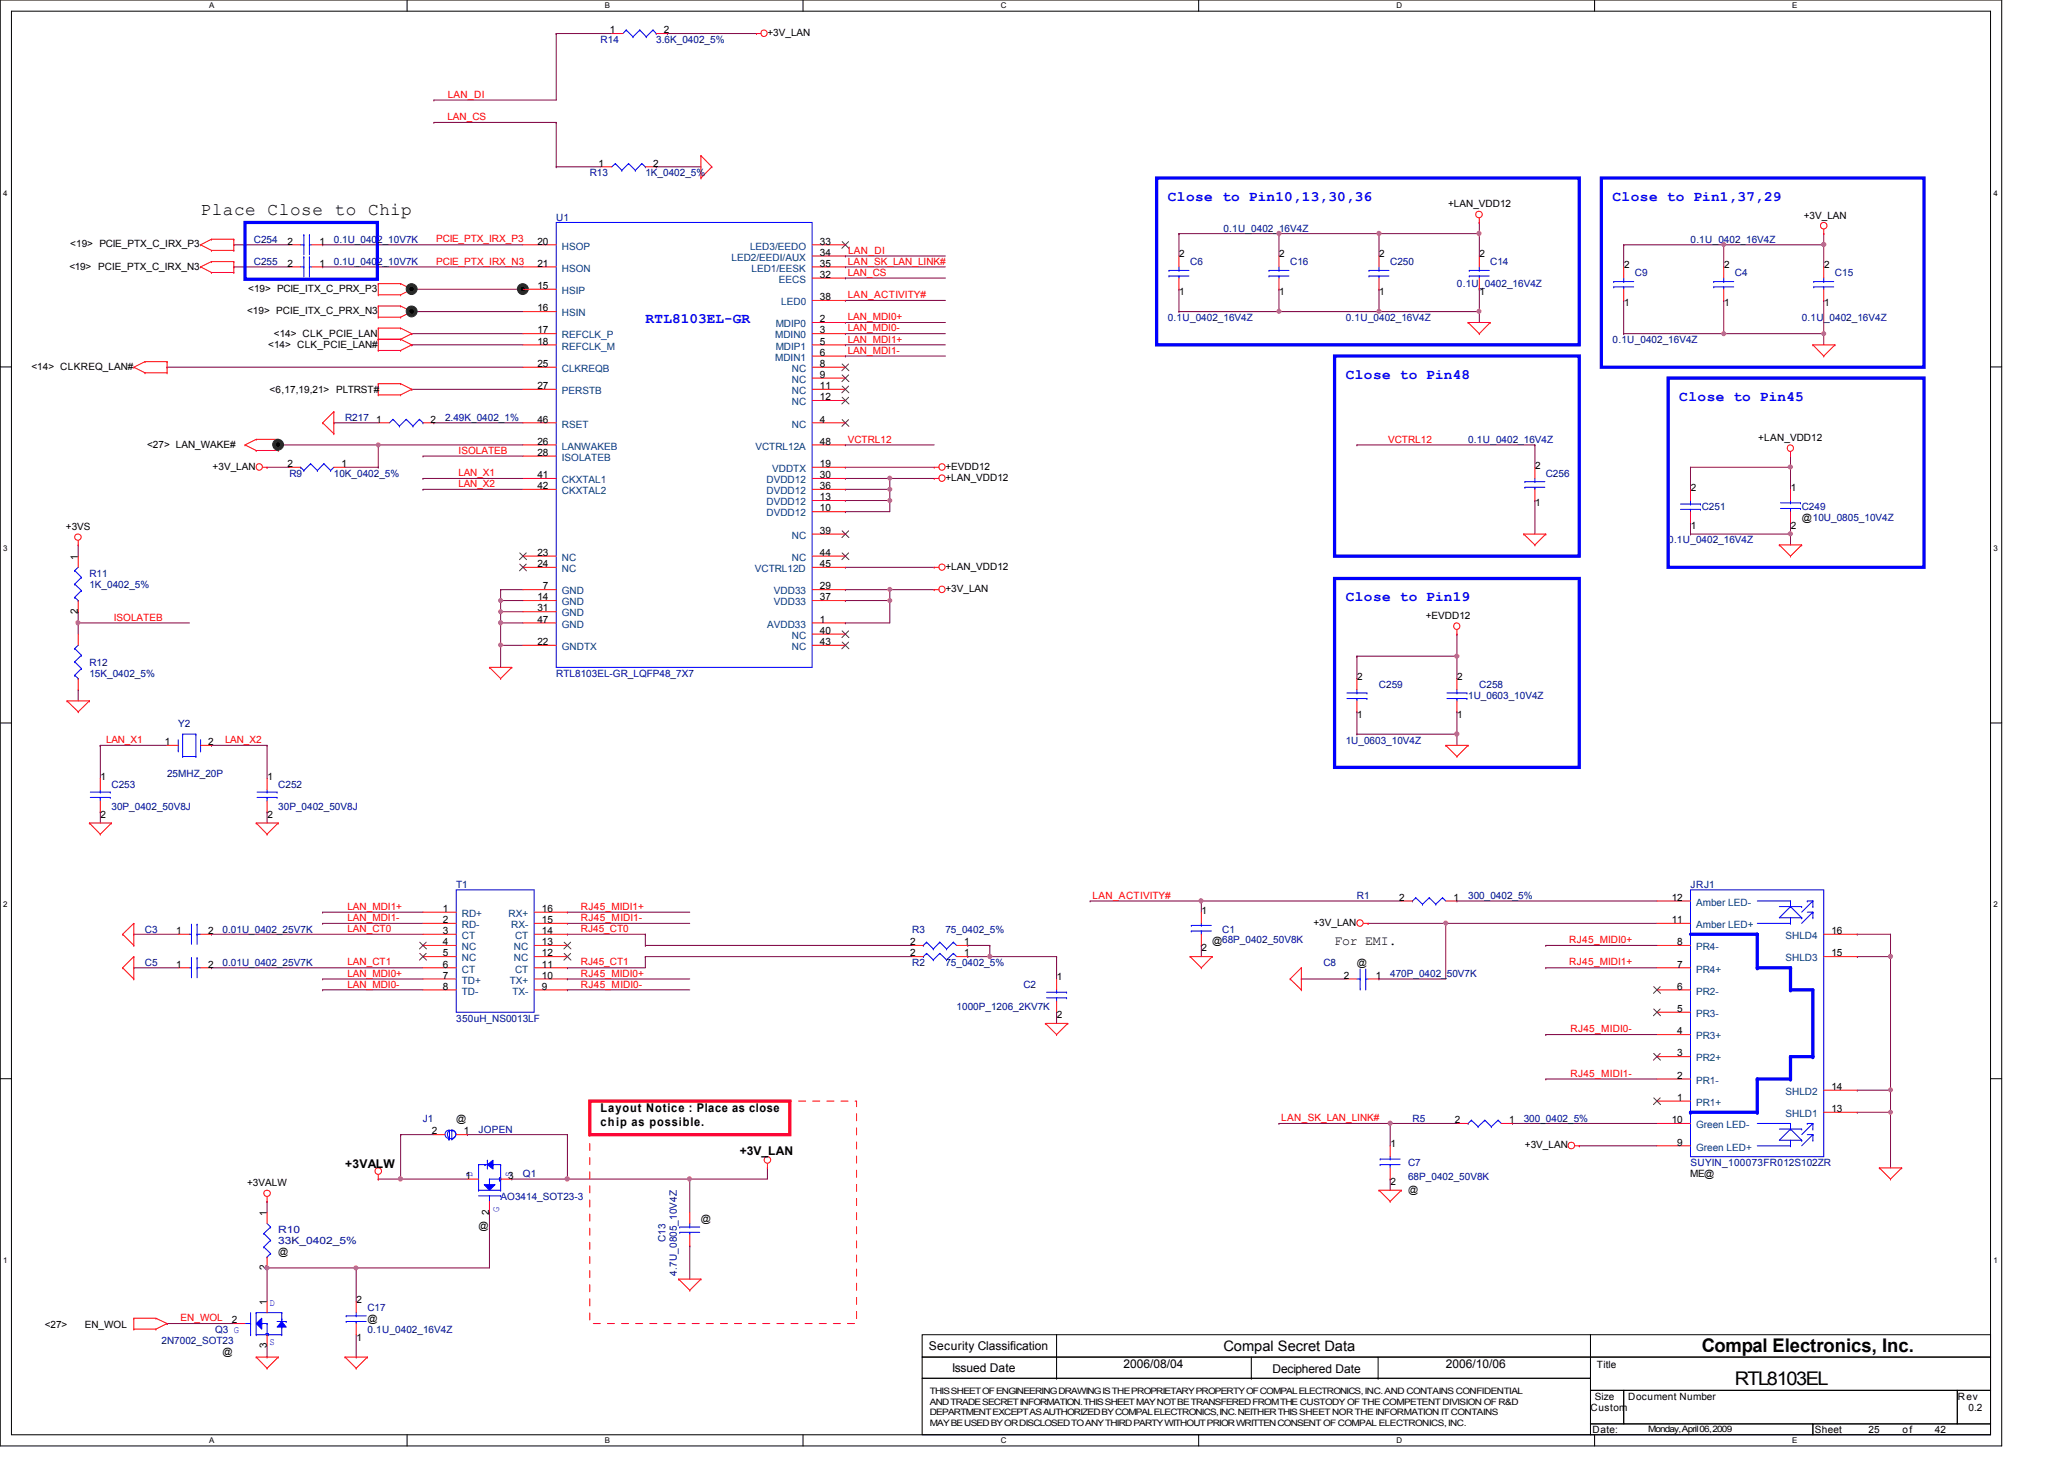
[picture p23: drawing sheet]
<svg xmlns="http://www.w3.org/2000/svg" width="297mm" height="210mm" viewBox="0 0 297 210" stroke-linecap="round" stroke-linejoin="round" font-family="sans-serif">
<defs><g id="words">
<g font-size="2.7">
<text x="244.9" y="194.6">Compal Electronics, Inc.</text>
<text x="249.7" y="199.3">RTL8103EL</text>
</g>
<text font-size="2.5" x="28.9" y="30.9">Place Close to Chip</text>
<g font-size="2.1" fill="#00f">
<text x="168.1" y="28.9">Close to Pin10,13,30,36</text>
<text x="232.1" y="28.9">Close to Pin1,37,29</text>
<text x="92.9" y="46.5">RTL8103EL-GR</text>
<text x="193.7" y="54.5">Close to Pin48</text>
<text x="241.7" y="57.7">Close to Pin45</text>
<text x="193.7" y="86.5">Close to Pin19</text>
</g>
<text font-size="2.1" x="176.1" y="194.4">Compal Secret Data</text>
<text font-size="1.9" x="192.1" y="135.9">For EMI.</text>
<g font-size="1.7">
<text x="86.4" y="160">Layout Notice : Place as close</text>
<text x="86.4" y="162.1">chip as possible.</text>
<text x="106.5" y="166.1">+3V_LAN</text>
<text x="49.7" y="168">+3VALW</text>
<text x="133.7" y="194.3">Security Classification</text>
<text x="137" y="197.3">Issued Date</text>
<text x="161.7" y="196.8">2006/08/04</text>
<text x="183.1" y="197.5">Deciphered Date</text>
<text x="208.1" y="196.8">2006/10/06</text>
</g>
<g font-size="1.4">
<text x="87.8" y="4.8">1</text>
<text x="95.5" y="4.8">2</text>
<text x="110.4" y="5.2">+3V_LAN</text>
<text x="86.1" y="24">1</text>
<text x="94" y="24">2</text>
<text x="208.4" y="29.8">+LAN_VDD12</text>
<text x="10.1" y="35.6">&lt;19&gt; PCIE_PTX_C_IRX_P3</text>
<text x="41.4" y="35.2">2</text>
<text x="46" y="35.2">1</text>
<text x="77.3" y="35.2">20</text>
<text x="118" y="35.2">33</text>
<text x="259.6" y="31.5">+3V_LAN</text>
<text x="10" y="38.8">&lt;19&gt; PCIE_PTX_C_IRX_N3</text>
<text x="35.7" y="42">&lt;19&gt; PCIE_ITX_C_PRX_P3</text>
<text x="41.4" y="38.4">2</text>
<text x="46" y="38.4">1</text>
<text x="77.3" y="41.6">15</text>
<text x="77.3" y="38.4">21</text>
<text x="118" y="38.4">35</text>
<text x="118" y="36.8">34</text>
<text x="118" y="40">32</text>
<text x="169.7" y="37">2</text>
<text x="184.1" y="37">2</text>
<text x="198.5" y="37">2</text>
<text x="212.9" y="37">2</text>
<text x="233.7" y="38.6">2</text>
<text x="248.1" y="38.6">2</text>
<text x="262.5" y="38.6">2</text>
<text x="35.6" y="45.2">&lt;19&gt; PCIE_ITX_C_PRX_N3</text>
<text x="77.3" y="44.8">16</text>
<text x="77.3" y="48">17</text>
<text x="118" y="46.4">2</text>
<text x="118" y="48">3</text>
<text x="118" y="43.2">38</text>
<text x="169.7" y="42.5">1</text>
<text x="184.1" y="42.5">1</text>
<text x="198.5" y="42.5">1</text>
<text x="212.9" y="42.5">1</text>
<text x="233.7" y="44.1">1</text>
<text x="248.1" y="44.1">1</text>
<text x="262.5" y="44.1">1</text>
<text x="4.5" y="53.2">&lt;14&gt; CLKREQ_LAN#</text>
<text x="38.6" y="50">&lt;14&gt; CLK_PCIE_LAN#</text>
<text x="39.4" y="48.4">&lt;14&gt; CLK_PCIE_LAN</text>
<text x="77.3" y="49.6">18</text>
<text x="77.3" y="52.8">25</text>
<text x="118" y="49.6">5</text>
<text x="118" y="51.2">6</text>
<text x="118" y="52.8">8</text>
<text x="38.8" y="56.6">&lt;6,17,19,21&gt; PLTRST#</text>
<text x="77.3" y="56">27</text>
<text x="118" y="54.4">9</text>
<text x="118" y="56">11</text>
<text x="118" y="57.6">12</text>
<text x="21.2" y="64.4">&lt;27&gt; LAN_WAKE#</text>
<text x="54.1" y="60.8">1</text>
<text x="62" y="60.8">2</text>
<text x="77.3" y="60.8">46</text>
<text x="77.3" y="65.6">28</text>
<text x="77.3" y="64">26</text>
<text x="118" y="60.8">4</text>
<text x="118" y="64">48</text>
<text x="253" y="63.5">+LAN_VDD12</text>
<text x="30.6" y="67.6">+3V_LAN</text>
<text x="41.4" y="67.2">2</text>
<text x="49.1" y="67.2">1</text>
<text x="77.3" y="70.4">42</text>
<text x="77.3" y="68.8">41</text>
<text x="118" y="72">13</text>
<text x="118" y="67.2">19</text>
<text x="118" y="70.4">36</text>
<text x="118" y="68.8">30</text>
<text x="136.1" y="67.6">+EVDD12</text>
<text x="136.1" y="69.2">+LAN_VDD12</text>
<text x="220.9" y="67.4">2</text>
<text x="243.3" y="70.6">2</text>
<text x="257.7" y="70.6">1</text>
<text x="9.5" y="76.2">+3VS</text>
<text x="118" y="73.6">10</text>
<text x="118" y="76.8">39</text>
<text x="220.9" y="72.9">1</text>
<text x="243.3" y="76.1">1</text>
<text x="257.7" y="76.1">2</text>
<text x="259.3" y="75">@10U_0805_10V4Z</text>
<text x="11.2" y="80.5" transform="rotate(-90 11.2 80.5)">1</text>
<text x="77.3" y="80">23</text>
<text x="77.3" y="81.6">24</text>
<text x="118" y="80">44</text>
<text x="118" y="81.6">45</text>
<text x="136.1" y="82">+LAN_VDD12</text>
<text x="11.2" y="88.3" transform="rotate(-90 11.2 88.3)">2</text>
<text x="77.3" y="89.6">47</text>
<text x="77.3" y="86.4">14</text>
<text x="77.3" y="88">31</text>
<text x="78.1" y="84.8">7</text>
<text x="118" y="89.6">1</text>
<text x="118" y="86.4">37</text>
<text x="118" y="84.8">29</text>
<text x="136.1" y="85.2">+3V_LAN</text>
<text x="205.2" y="89.1">+EVDD12</text>
<text x="77.3" y="92.8">22</text>
<text x="118" y="91.2">40</text>
<text x="118" y="92.8">43</text>
<text x="195.3" y="97.8">2</text>
<text x="209.7" y="97.8">2</text>
<text x="23.7" y="107.2">1</text>
<text x="30" y="107.2">2</text>
<text x="195.3" y="103.3">1</text>
<text x="209.7" y="103.3">1</text>
<text x="14.5" y="112.2">1</text>
<text x="38.5" y="112.2">1</text>
<text x="14.5" y="117.7">2</text>
<text x="38.5" y="117.7">2</text>
<text x="63.8" y="131.2">1</text>
<text x="78" y="131.2">16</text>
<text x="172.9" y="131.4">1</text>
<text x="201.4" y="129.6">2</text>
<text x="209.2" y="129.6">1</text>
<text x="240.6" y="129.6">12</text>
<text x="25.4" y="134.4">1</text>
<text x="30" y="134.4">2</text>
<text x="63.8" y="132.8">2</text>
<text x="63.8" y="134.4">3</text>
<text x="63.8" y="136">4</text>
<text x="63.8" y="137.6">5</text>
<text x="78" y="134.4">14</text>
<text x="78" y="132.8">15</text>
<text x="78" y="136">13</text>
<text x="78" y="137.6">12</text>
<text x="131" y="136">2</text>
<text x="131" y="137.6">2</text>
<text x="138.8" y="136">1</text>
<text x="138.8" y="137.6">1</text>
<text x="172.9" y="136.9">2</text>
<text x="174.5" y="135.8">@68P_0402_50V8K</text>
<text x="189" y="133.2">+3V_LAN</text>
<text x="240.6" y="132.8">11</text>
<text x="241.4" y="136">8</text>
<text x="263.6" y="134.4">16</text>
<text x="263.6" y="137.6">15</text>
<text x="25.4" y="139.2">1</text>
<text x="30" y="139.2">2</text>
<text x="63.8" y="139.2">6</text>
<text x="63.8" y="140.8">7</text>
<text x="63.8" y="142.4">8</text>
<text x="78" y="142.4">9</text>
<text x="78" y="140.8">10</text>
<text x="78" y="139.2">11</text>
<text x="152.1" y="141">1</text>
<text x="193.4" y="140.8">2</text>
<text x="195.3" y="139">@</text>
<text x="198" y="140.8">1</text>
<text x="241.4" y="142.4">6</text>
<text x="241.4" y="139.2">7</text>
<text x="152.1" y="146.5">2</text>
<text x="241.4" y="148.8">4</text>
<text x="241.4" y="145.6">5</text>
<text x="241.4" y="155.2">2</text>
<text x="241.4" y="152">3</text>
<text x="65.7" y="161.4">@</text>
<text x="209.4" y="161.6">2</text>
<text x="217.2" y="161.6">1</text>
<text x="240.6" y="161.6">10</text>
<text x="241.4" y="158.4">1</text>
<text x="263.6" y="160">13</text>
<text x="263.6" y="156.8">14</text>
<text x="62.1" y="163.2">2</text>
<text x="66.8" y="163.2">1</text>
<text x="200.1" y="165">1</text>
<text x="219.5" y="165.2">+3V_LAN</text>
<text x="241.4" y="164.8">9</text>
<text x="35.6" y="170.6">+3VALW</text>
<text x="67" y="169.6">1</text>
<text x="73.1" y="169.6">3</text>
<text x="200.1" y="170.5">2</text>
<text x="202.6" y="171.6">@</text>
<text x="243.2" y="169.4">ME@</text>
<text x="38.4" y="174.9" transform="rotate(-90 38.4 174.9)">1</text>
<text x="68.9" y="176.7">@</text>
<text x="70.4" y="174.8" transform="rotate(-90 70.4 174.8)">2</text>
<text x="100.9" y="175.8">@</text>
<text x="38.4" y="182.8" transform="rotate(-90 38.4 182.8)">2</text>
<text x="40" y="180.6">@</text>
<text x="6.4" y="191">&lt;27&gt;</text>
<text x="12.2" y="191">EN_WOL</text>
<text x="33.4" y="190.4">2</text>
<text x="38.4" y="187.7" transform="rotate(-90 38.4 187.7)">1</text>
<text x="51.3" y="187.5">2</text>
<text x="52.9" y="190.2">@</text>
<text x="32" y="195">@</text>
<text x="38.4" y="193.9" transform="rotate(-90 38.4 193.9)">3</text>
<text x="51.3" y="192.9">1</text>
<text x="229.8" y="196.8">Title</text>
<text x="228.9" y="203">Custom</text>
<text x="229.5" y="201.4">Size</text>
<text x="234.3" y="201.4">Document Number</text>
<text x="281.8" y="201.4">Rev</text>
<text x="283.3" y="203">0.2</text>
<text x="229.2" y="206.2">Date:</text>
<text x="261.2" y="206.2">Sheet</text>
<text x="268.9" y="206.2">25</text>
<text x="273.8" y="206.2">of</text>
<text x="278.5" y="206.2">42</text>
</g>
<g font-size="1.4" fill="#000080">
<text x="86.4" y="6.2">R14</text>
<text x="94.4" y="6.2">3.6K_0402_5%</text>
<text x="84.9" y="25.4">R13</text>
<text x="92.9" y="25.4">1K_0402_5%</text>
<text x="36.5" y="35">C254</text>
<text x="48" y="35">0.1U_0402_10V7K</text>
<text x="80" y="31.7">U1</text>
<text x="176.1" y="33.4">0.1U_0402_16V4Z</text>
<text x="243.3" y="35">0.1U_0402_16V4Z</text>
<text x="36.5" y="38.2">C255</text>
<text x="48" y="38.2">0.1U_0402_10V7K</text>
<text x="171.3" y="38.2">C6</text>
<text x="185.7" y="38.2">C16</text>
<text x="200.1" y="38.2">C250</text>
<text x="209.7" y="41.4">0.1U_0402_16V4Z</text>
<text x="214.5" y="38.2">C14</text>
<text x="235.3" y="39.8">C9</text>
<text x="249.7" y="39.8">C4</text>
<text x="264.1" y="39.8">C15</text>
<text x="168.1" y="46.2">0.1U_0402_16V4Z</text>
<text x="193.7" y="46.2">0.1U_0402_16V4Z</text>
<text x="259.3" y="46.2">0.1U_0402_16V4Z</text>
<text x="232.1" y="49.4">0.1U_0402_16V4Z</text>
<text x="49.7" y="60.6">R217</text>
<text x="64" y="60.6">2.49K_0402_1%</text>
<text x="211.3" y="63.8">0.1U_0402_16V4Z</text>
<text x="41.7" y="68.6">R9</text>
<text x="48" y="68.6">10K_0402_5%</text>
<text x="222.5" y="68.6">C256</text>
<text x="244.9" y="73.4">C251</text>
<text x="259.3" y="73.4">C249</text>
<text x="12.9" y="83">R11</text>
<text x="240.1" y="78.2">0.1U_0402_16V4Z</text>
<text x="12.9" y="84.6">1K_0402_5%</text>
<text x="12.9" y="95.8">R12</text>
<text x="12.9" y="97.4">15K_0402_5%</text>
<text x="80" y="97.4">RTL8103EL-GR_LQFP48_7X7</text>
<text x="198.5" y="99">C259</text>
<text x="211.3" y="100.6">1U_0603_10V4Z</text>
<text x="212.9" y="99">C258</text>
<text x="25.7" y="104.6">Y2</text>
<text x="193.7" y="107">1U_0603_10V4Z</text>
<text x="16" y="113.4">C253</text>
<text x="24" y="111.8">25MHZ_20P</text>
<text x="40" y="113.4">C252</text>
<text x="16" y="116.6">30P_0402_50V8J</text>
<text x="40" y="116.6">30P_0402_50V8J</text>
<text x="65.7" y="127.8">T1</text>
<text x="195.3" y="129.4">R1</text>
<text x="211.3" y="129.4">300_0402_5%</text>
<text x="243.3" y="127.8">JRJ1</text>
<text x="20.9" y="134.2">C3</text>
<text x="32" y="134.2">0.01U_0402_25V7K</text>
<text x="131.3" y="134.2">R3</text>
<text x="136.1" y="134.2">75_0402_5%</text>
<text x="175.9" y="134.2">C1</text>
<text x="20.9" y="139">C5</text>
<text x="32" y="139">0.01U_0402_25V7K</text>
<text x="131.3" y="139">R2</text>
<text x="136.1" y="139">75_0402_5%</text>
<text x="147.3" y="142.2">C2</text>
<text x="190.5" y="139">C8</text>
<text x="200.1" y="140.6">470P_0402_50V7K</text>
<text x="65.7" y="147">350uH_NS0013LF</text>
<text x="137.7" y="145.4">1000P_1206_2KV7K</text>
<text x="60.9" y="161.4">J1</text>
<text x="203.3" y="161.4">R5</text>
<text x="219.3" y="161.4">300_0402_5%</text>
<text x="68.9" y="163">JOPEN</text>
<text x="202.6" y="167.8">C7</text>
<text x="243.3" y="167.8">SUYIN_100073FR012S102ZR</text>
<text x="72" y="172.6">AO3414_SOT23-3</text>
<text x="75.3" y="169.4">Q1</text>
<text x="202.6" y="169.7">68P_0402_50V8K</text>
<text x="40" y="177.4">R10</text>
<text x="40" y="179">33K_0402_5%</text>
<text x="95.8" y="178.7" transform="rotate(-90 95.8 178.7)">C13</text>
<text x="97.4" y="183.6" transform="rotate(-90 97.4 183.6)">4.7U_0805_10V4Z</text>
<text x="30.9" y="191.8">Q3 G</text>
<text x="52.9" y="188.6">C17</text>
<text x="52.9" y="191.8">0.1U_0402_16V4Z</text>
<text x="23.2" y="193.4">2N7002_SOT23</text>
</g>
<g font-size="1.4" fill="#f00">
<text x="64.4" y="17.3">LAN_CS</text>
<text x="64.4" y="14.1">LAN_DI</text>
<text x="62.8" y="34.9">PCIE_PTX_IRX_P3</text>
<text x="62.8" y="38.1">PCIE_PTX_IRX_N3</text>
<text x="122" y="39.7">LAN_CS</text>
<text x="122" y="38.1">LAN_SK_LAN_LINK#</text>
<text x="122" y="36.5">LAN_DI</text>
<text x="122" y="42.9">LAN_ACTIVITY#</text>
<text x="122" y="47.7">LAN_MDI0-</text>
<text x="122" y="46.1">LAN_MDI0+</text>
<text x="122" y="49.3">LAN_MDI1+</text>
<text x="122" y="50.9">LAN_MDI1-</text>
<text x="66" y="65.3">ISOLATEB</text>
<text x="122" y="63.7">VCTRL12</text>
<text x="199.8" y="63.7">VCTRL12</text>
<text x="66" y="70.1">LAN_X2</text>
<text x="66" y="68.5">LAN_X1</text>
<text x="16.4" y="89.3">ISOLATEB</text>
<text x="15.3" y="106.9">LAN_X1</text>
<text x="32.4" y="106.9">LAN_X2</text>
<text x="50" y="130.9">LAN_MDI1+</text>
<text x="83.6" y="130.9">RJ45_MIDI1+</text>
<text x="157.2" y="129.3">LAN_ACTIVITY#</text>
<text x="50" y="134.1">LAN_CT0</text>
<text x="50" y="132.5">LAN_MDI1-</text>
<text x="83.6" y="134.1">RJ45_CT0</text>
<text x="83.6" y="132.5">RJ45_MIDI1-</text>
<text x="225.8" y="135.7">RJ45_MIDI0+</text>
<text x="50" y="140.5">LAN_MDI0+</text>
<text x="50" y="142.1">LAN_MDI0-</text>
<text x="50" y="138.9">LAN_CT1</text>
<text x="83.6" y="140.5">RJ45_MIDI0+</text>
<text x="83.6" y="142.1">RJ45_MIDI0-</text>
<text x="83.6" y="138.9">RJ45_CT1</text>
<text x="225.8" y="138.9">RJ45_MIDI1+</text>
<text x="226" y="148.5">RJ45_MIDI0-</text>
<text x="226" y="154.9">RJ45_MIDI1-</text>
<text x="184.4" y="161.3">LAN_SK_LAN_LINK#</text>
<text x="26" y="190.1">EN_WOL</text>
</g>
<g font-size="1.4" fill="#004080">
<text x="80.9" y="35.9">HSOP</text>
<text x="107.9" y="35.9">LED3/EEDO</text>
<text x="80.9" y="39.1">HSON</text>
<text x="105.3" y="37.5">LED2/EEDI/AUX</text>
<text x="108.2" y="39.1">LED1/EESK</text>
<text x="112.1" y="40.7">EECS</text>
<text x="80.9" y="42.3">HSIP</text>
<text x="80.9" y="45.5">HSIN</text>
<text x="111.6" y="47.1">MDIP0</text>
<text x="112.4" y="43.9">LED0</text>
<text x="80.9" y="48.7">REFCLK_P</text>
<text x="80.9" y="50.3">REFCLK_M</text>
<text x="80.9" y="53.5">CLKREQB</text>
<text x="111.5" y="48.7">MDIN0</text>
<text x="111.5" y="51.9">MDIN1</text>
<text x="111.6" y="50.3">MDIP1</text>
<text x="114" y="53.5">NC</text>
<text x="80.9" y="56.7">PERSTB</text>
<text x="114" y="55.1">NC</text>
<text x="114" y="56.7">NC</text>
<text x="114" y="58.3">NC</text>
<text x="80.9" y="61.5">RSET</text>
<text x="80.9" y="64.7">LANWAKEB</text>
<text x="108.7" y="64.7">VCTRL12A</text>
<text x="114" y="61.5">NC</text>
<text x="80.9" y="71.1">CKXTAL2</text>
<text x="80.9" y="69.5">CKXTAL1</text>
<text x="80.9" y="66.3">ISOLATEB</text>
<text x="110.3" y="71.1">DVDD12</text>
<text x="110.3" y="69.5">DVDD12</text>
<text x="111.1" y="67.9">VDDTX</text>
<text x="110.3" y="74.3">DVDD12</text>
<text x="110.3" y="72.7">DVDD12</text>
<text x="114" y="77.5">NC</text>
<text x="80.9" y="80.7">NC</text>
<text x="80.9" y="82.3">NC</text>
<text x="108.6" y="82.3">VCTRL12D</text>
<text x="114" y="80.7">NC</text>
<text x="80.9" y="85.5">GND</text>
<text x="80.9" y="87.1">GND</text>
<text x="80.9" y="88.7">GND</text>
<text x="111.4" y="87.1">VDD33</text>
<text x="111.4" y="85.5">VDD33</text>
<text x="80.9" y="90.3">GND</text>
<text x="80.9" y="93.5">GNDTX</text>
<text x="110.4" y="90.3">AVDD33</text>
<text x="114" y="91.9">NC</text>
<text x="114" y="93.5">NC</text>
<text x="66.5" y="131.9">RD+</text>
<text x="73.2" y="131.9">RX+</text>
<text x="244.1" y="130.3">Amber LED-</text>
<text x="66.5" y="133.5">RD-</text>
<text x="66.5" y="135.1">CT</text>
<text x="66.5" y="136.7">NC</text>
<text x="73.6" y="133.5">RX-</text>
<text x="74" y="136.7">NC</text>
<text x="74.1" y="135.1">CT</text>
<text x="244.1" y="136.7">PR4-</text>
<text x="244.1" y="133.5">Amber LED+</text>
<text x="257" y="135.1">SHLD4</text>
<text x="66.5" y="139.9">CT</text>
<text x="66.5" y="141.5">TD+</text>
<text x="66.5" y="143.1">TD-</text>
<text x="66.5" y="138.3">NC</text>
<text x="73.4" y="141.5">TX+</text>
<text x="73.7" y="143.1">TX-</text>
<text x="74" y="138.3">NC</text>
<text x="74.1" y="139.9">CT</text>
<text x="244.1" y="143.1">PR2-</text>
<text x="244.1" y="139.9">PR4+</text>
<text x="257" y="138.3">SHLD3</text>
<text x="244.1" y="149.5">PR3+</text>
<text x="244.1" y="146.3">PR3-</text>
<text x="244.1" y="155.9">PR1-</text>
<text x="244.1" y="152.7">PR2+</text>
<text x="244.1" y="159.1">PR1+</text>
<text x="257" y="160.7">SHLD1</text>
<text x="257" y="157.5">SHLD2</text>
<text x="244.1" y="165.5">Green LED+</text>
<text x="244.1" y="162.3">Green LED-</text>
</g>
<g font-size="1.4" fill="#00f">
<text x="68" y="169.3" transform="rotate(-90 68 169.3)">D</text>
<text x="73.6" y="169.3" transform="rotate(-90 73.6 169.3)">S</text>
<text x="71.8" y="174.4" transform="rotate(-90 71.8 174.4)">G</text>
<text x="38.8" y="187.9">D</text>
<text x="38.8" y="193.5">S</text>
</g>
<g font-size="1.3">
<text x="133.8" y="202.1">AND TRADE SECRET INFORMATION. THIS SHEET MAY NOT BETRANSFERED FROM THE CUSTODY OF THE COMPETENT DIVISION OF R&amp;D</text>
<text x="133.8" y="200.6">THIS SHEET OF ENGINEERING DRAWING IS THE PROPRIETARY PROPERTY OF COMPAL ELECTRONICS, INC. AND CONTAINS CONFIDENTIAL</text>
<text x="133.8" y="203.6">DEPARTMENT EXCEPT AS AUTHORIZED BY COMPAL ELECTRONICS, INC. NEITHER THIS SHEET NOR THE INFORMATION IT CONTAINS</text>
<text x="133.8" y="205.1">MAY BE USED BY OR DISCLOSED TO ANY THIRD PARTY WITHOUT PRIOR WRITTEN CONSENT OF COMPAL ELECTRONICS, INC.</text>
<text x="237.2" y="206">Monday, April 06, 2009</text>
</g>
<g font-size="1.1">
<text x="30.1" y="1.1">A</text>
<text x="87" y="1.1">B</text>
<text x="144" y="1.1">C</text>
<text x="201" y="1.1">D</text>
<text x="257.9" y="1.1">E</text>
<text x=".5" y="28.2">4</text>
<text x="286.9" y="28.2">4</text>
<text x=".5" y="79.3">3</text>
<text x="286.9" y="79.3">3</text>
<text x=".5" y="130.6">2</text>
<text x="286.9" y="130.6">2</text>
<text x=".5" y="181.7">1</text>
<text x="286.9" y="181.7">1</text>
<text x="30.1" y="207.6">A</text>
<text x="87" y="207.6">B</text>
<text x="144" y="207.6">C</text>
<text x="201" y="207.6">D</text>
<text x="257.9" y="207.6">E</text>
</g>
</g></defs>
<path d="M0 0h288.1v208h-288.1zM1.6 1.6h284.9v204.8h-284.9z" fill="none" stroke="#000" stroke-width=".14"/>
<g fill="#fff">
<path d="M30.1 .2h.7v1.2h-.7z"/>
<path d="M30.1 206.6h.7v1.2h-.7z"/>
</g>
<path d="M58.6 0v1.6M58.6 206.4v1.6" fill="none" stroke="#000" stroke-width=".14"/>
<g fill="#fff">
<path d="M87 .2h.8v1.2h-.8z"/>
<path d="M87 206.6h.8v1.2h-.8z"/>
</g>
<path d="M115.6 0v1.6M115.6 206.4v1.6" fill="none" stroke="#000" stroke-width=".14"/>
<g fill="#fff">
<path d="M144 .2h.8v1.2h-.8z"/>
<path d="M144 206.6h.8v1.2h-.8z"/>
</g>
<path d="M172.5 0v1.6M172.5 206.4v1.6" fill="none" stroke="#000" stroke-width=".14"/>
<g fill="#fff">
<path d="M201 .2h.7v1.2h-.7z"/>
<path d="M201 206.6h.7v1.2h-.7z"/>
</g>
<path d="M229.5 0v1.6M229.5 206.4v1.6" fill="none" stroke="#000" stroke-width=".14"/>
<g fill="#fff">
<path d="M257.9 .2h.8v1.2h-.8z"/>
<path d="M257.9 206.6h.8v1.2h-.8z"/>
<path d="M.5 27.2h.6v1.2h-.6z"/>
<path d="M286.9 27.2h.6v1.2h-.6z"/>
<path d="M.5 78.4h.6v1.1h-.6z"/>
<path d="M286.9 78.4h.6v1.1h-.6z"/>
</g>
<path d="M0 52.8h1.6M286.5 52.8h1.6" fill="none" stroke="#000" stroke-width=".14"/>
<g fill="#fff">
<path d="M.5 129.6h.6v1.2h-.6z"/>
<path d="M286.9 129.6h.6v1.2h-.6z"/>
</g>
<path d="M0 104h1.6M286.5 104h1.6" fill="none" stroke="#000" stroke-width=".14"/>
<g fill="#fff">
<path d="M.5 180.8h.6v1.1h-.6z"/>
<path d="M286.9 180.8h.6v1.1h-.6z"/>
</g>
<path d="M0 155.2h1.6M286.5 155.2h1.6" fill="none" stroke="#000" stroke-width=".14"/>
<g fill="none" stroke="#800040" stroke-width=".14">
<path d="M62.4 14.4h.1M62.4 17.6h.1M62.4 17.6h17.6M80 4.8h.1M80 17.6h.1M80 4.8h8M80 4.8v9.6h-17.6M80 17.6v6.4M96.1 4.8h.1M96.1 4.8h12.8M33.7 38.4h.1M33.7 35.2h.1"/>
<path d="M33.7 38.4h8M33.7 35.2h8M46.4 35.2h.1M46.4 38.4h.1M46.4 38.4h28.9M46.4 35.2h28.9M80 24h.1M80 24h6.4M94.4 24h.1M94.4 24h6.5M121.7 38.4h.1M121.7 36.8h.1"/>
<path d="M121.7 38.4h14.4M121.7 36.8h14.4M169.7 33.6h.1M169.7 33.6h43.2M169.7 33.6v3.2M184.1 33.6h.1M184.1 33.6v3.2M198.5 33.6h.1M198.5 33.6v3.2M212.9 32h.1M212.9 33.6h.1M212.9 32v4.8"/>
<path d="M233.7 35.2h.1M233.7 35.2v3.2M233.7 35.2h28.8M248.1 35.2h.1M248.1 35.2v3.2M262.5 33.6h.1M262.5 35.2h.1M262.5 33.6v4.8M24 52.8h.1M24 52.8h51.3M59.3 44.8h.1M59.3 48h.1"/>
<path d="M59.3 49.6h.1M59.3 56h.1M59.3 41.6h.1M59.3 44.8h16M59.3 48h16M59.3 49.6h16M59.3 56h16M59.3 41.6h16M121.7 40h.1M121.7 43.2h.1M121.7 49.6h.1M121.7 51.2h.1"/>
<path d="M121.7 48h.1M121.7 46.4h.1M121.7 48h14.4M121.7 49.6h14.4M121.7 40h14.4M121.7 43.2h14.4M121.7 51.2h14.4M121.7 46.4h14.4M169.7 44.8h.1M169.7 41.6h.1M169.7 44.8h43.2M169.7 41.6v3.2"/>
<path d="M184.1 41.6h.1M184.1 44.8h.1M184.1 41.6v3.2M198.5 44.8h.1M198.5 41.6h.1M198.5 41.6v3.2M212.9 41.6h.1M212.9 44.8h.1M212.9 41.6v4.8M233.7 43.2h.1M233.7 48h.1M233.7 43.2v4.8"/>
<path d="M233.7 48h28.8M248.1 48h.1M248.1 43.2h.1M248.1 43.2v4.8M262.5 48h.1M262.5 43.2h.1M262.5 43.2v6.4M11.3 78.4h.1M11.3 78.4v1.6M38.4 67.2h.1M38.4 67.2h3.3M40 64h.1"/>
<path d="M40 64h35.3M48 60.8h.1M48 60.8h6.4M49.7 67.2h4.7M54.4 64h.1M54.4 67.2h.1M54.4 64v3.2M60.9 65.6h.1M60.9 70.4h.1M60.9 68.8h.1M60.9 65.6h14.4M60.9 70.4h14.4"/>
<path d="M60.9 68.8h14.4M62.4 60.8h.1M62.4 60.8h12.9M121.7 72h.1M121.7 67.2h.1M121.7 73.6h.1M121.7 64h.1M121.7 70.4h.1M121.7 68.8h.1M121.7 64h12.7M121.7 72h6.4M121.7 67.2h12.7"/>
<path d="M121.7 70.4h6.4M121.7 68.8h12.7M128.1 70.4h.1M128.1 72h.1M128.1 68.8h.1M128.1 68.8v4.8h-6.4M195.3 64h.1M195.3 64h25.6M220.9 72h.1M220.9 64h.1M220.9 64v3.2M220.9 72v4.8"/>
<path d="M243.3 67.2h.1M243.3 76.8h.1M243.3 75.2h.1M243.3 67.2h14.4M243.3 67.2v3.2M243.3 75.2v1.6M243.3 76.8h14.4M257.7 65.6h.1M257.7 75.2h.1M257.7 76.8h.1M257.7 67.2h.1M257.7 65.6v4.8"/>
<path d="M257.7 75.2v3.2M11.3 99.2h.1M11.3 89.6h.1M11.3 88h.1M11.3 89.6h16M11.3 88v3.2M11.3 99.2v1.6M72 84.8h.1M72 88h.1M72 86.4h.1M72 92.8h.1M72 89.6h.1"/>
<path d="M72 84.8h3.3M72 84.8v11.2M72 89.6h3.3M72 86.4h3.3M72 92.8h3.3M72 88h3.3M121.7 89.6h.1M121.7 81.6h.1M121.7 84.8h.1M121.7 86.4h.1M121.7 84.8h12.7M121.7 86.4h6.4"/>
<path d="M121.7 81.6h12.7M128.1 84.8h.1M128.1 86.4h.1M128.1 84.8v4.8h-6.4M195.3 94.4h.1M195.3 94.4v3.2M195.3 94.4h14.4M209.7 94.4h.1M209.7 91.2h.1M209.7 91.2v6.4M14.4 107.2h.1M14.4 116.8h.1"/>
<path d="M14.4 107.2h9.6M14.4 107.2v4.8M14.4 116.8v1.6M30.4 107.2h.1M30.4 107.2h8M38.4 107.2h.1M38.4 116.8h.1M38.4 107.2v4.8M38.4 116.8v1.6M195.3 105.6h.1M195.3 102.4h.1M195.3 105.6h14.4"/>
<path d="M195.3 102.4v3.2M209.7 105.6h.1M209.7 102.4h.1M209.7 102.4v4.8M19.3 134.4h.1M19.3 139.2h.1M19.3 134.4h6.4M19.3 139.2h6.4M30.4 134.4h.1M30.4 139.2h.1M30.4 134.4h30.5M30.4 139.2h30.5"/>
<path d="M46.4 131.2h.1M46.4 132.8h.1M46.4 131.2h14.5M46.4 132.8h14.5M81.7 134.4h.1M81.7 139.2h.1M81.7 132.8h.1M81.7 131.2h.1M81.7 134.4h11.2M81.7 131.2h17.6M81.7 132.8h17.6M92.9 134.4h.1"/>
<path d="M92.9 137.6h.1M92.9 136h.1M92.9 134.4v1.6M92.9 137.6v1.6h-11.2M92.9 136h38.4M92.9 137.6h38.4M139.3 136h.1M139.3 137.6h.1M139.3 136h3.1M139.3 137.6h12.8M142.4 136h.1M142.4 137.6h.1"/>
<path d="M142.4 136v1.6M152.1 137.6h.1M152.1 137.6v3.2M156.9 129.6h.1M156.9 129.6h44.8M172.9 129.6h.1M172.9 136h.1M172.9 129.6v1.6M172.9 136v1.6M196.9 132.8h.1M196.9 132.8h41.6M208.1 132.8h.1"/>
<path d="M208.1 132.8v8h-9.6M209.7 129.6h.1M209.7 129.6h28.8M222.5 136h.1M222.5 139.2h.1M222.5 139.2h16M222.5 136h16M267.3 134.4h.1M267.3 137.6h.1M267.3 134.4h4.8M267.3 137.6h4.8M272.1 134.4h.1"/>
<path d="M272.1 137.6h.1M272.1 134.4v33.6M46.4 140.8h.1M46.4 142.4h.1M46.4 140.8h14.5M46.4 142.4h14.5M81.7 140.8h.1M81.7 142.4h.1M81.7 140.8h17.6M81.7 142.4h17.6M152.1 145.6h.1M152.1 145.6v1.6"/>
<path d="M187.3 140.8h.1M187.3 140.8h6.4M198.5 140.8h.1M222.5 148.8h.1M222.5 155.2h.1M222.5 148.8h16M222.5 155.2h16M267.3 156.8h.1M267.3 156.8h4.8M272.1 156.8h.1M38.4 172.8h.1M38.4 172.8v1.6"/>
<path d="M54.4 169.6h.1M54.4 169.6h12.9M57.7 163.2h.1M57.7 169.6h.1M57.7 163.2h4.7M57.7 163.2v6.4M67.3 163.2h.1M67.3 163.2h14.4M70.4 174.4h.1M70.4 174.4v8h-32M73.7 169.6h.1M81.7 163.2h.1"/>
<path d="M81.7 169.6h.1M81.7 163.2v6.4M99.3 169.6h.1M99.3 179.2h.1M99.3 169.6v4.8M99.3 179.2v4.8M110.4 168h.1M110.4 168v1.6h-36.7M184.1 161.6h.1M184.1 161.6h25.6M200.1 161.6h.1M200.1 169.6h.1"/>
<path d="M200.1 161.6v3.2M200.1 169.6v1.6M217.7 161.6h.1M217.7 161.6h20.8M227.3 164.8h.1M227.3 164.8h11.2M267.3 160h.1M267.3 160h4.8M272.1 160h.1M24 190.4h.1M24 190.4h9.7M38.4 182.4h.1"/>
<path d="M38.4 195.2h.1M38.4 182.4v4.8M38.4 193.6v1.6M51.3 182.4h.1M51.3 195.2h.1M51.3 182.4v4.8M51.3 192v3.2"/>
</g>
<g fill="none" stroke="#f00" stroke-width=".14">
<path d="M28.9 35.2h.1M28.9 38.4h.1M28.9 35.2l1.5 .8M28.9 38.4l1.5 .8M30.4 34.4h.1M30.4 36h.1M30.4 37.6h.1M30.4 39.2h.1M30.4 34.4l-1.5 .8M30.4 34.4h3.3M30.4 36h3.3M30.4 37.6l-1.5 .8"/>
<path d="M30.4 37.6h3.3M30.4 39.2h3.3M33.7 34.4h.1M33.7 36h.1M33.7 37.6h.1M33.7 39.2h.1M33.7 34.4v1.6M33.7 37.6v1.6M19.3 52.8h.1M19.3 52.8l1.6 .8M20.9 52h.1M20.9 53.6h.1"/>
<path d="M20.9 52l-1.6 .8M20.9 52h3.1M20.9 53.6h3.1M24 52h.1M24 53.6h.1M24 52v1.6M54.4 42.4h.1M54.4 40.8h.1M54.4 45.6h.1M54.4 44h.1M54.4 50.4h.1M54.4 48.8h.1"/>
<path d="M54.4 47.2h.1M54.4 56.8h.1M54.4 55.2h.1M54.4 40.8h3.3M54.4 42.4h3.3M54.4 40.8v1.6M54.4 44v1.6M54.4 47.2v3.2M54.4 55.2v1.6M54.4 44h3.3M54.4 45.6h3.3M54.4 48.8h3.3"/>
<path d="M54.4 50.4h3.3M54.4 47.2h3.3M54.4 55.2h3.3M54.4 56.8h3.3M57.7 40.8h.1M57.7 42.4h.1M57.7 44h.1M57.7 45.6h.1M57.7 48.8h.1M57.7 50.4h.1M57.7 47.2h.1M57.7 55.2h.1"/>
<path d="M57.7 56.8h.1M57.7 40.8l1.6 .8M57.7 44l1.6 .8M57.7 48.8l1.6 .8M57.7 47.2l1.6 .8M57.7 55.2l1.6 .8M59.3 41.6h.1M59.3 44.8h.1M59.3 49.6h.1M59.3 48h.1M59.3 56h.1M59.3 41.6l-1.6 .8"/>
<path d="M59.3 44.8l-1.6 .8M59.3 49.6l-1.6 .8M59.3 48l-1.6 .8M59.3 56l-1.6 .8M35.3 64h.1M35.3 64l1.6 .8M36.9 63.2h.1M36.9 64.8h.1M36.9 63.2l-1.6 .8M36.9 63.2h3.1M36.9 64.8h3.1M40 63.2h.1"/>
<path d="M40 64.8h.1M40 63.2v1.6M19.3 191.2h.1M19.3 189.7h.1M19.3 189.7h3.1M19.3 191.2h3.1M19.3 189.7v1.5M22.4 189.7h.1M22.4 191.2h.1M22.4 189.7l1.6 .7M24 190.4h.1M24 190.4l-1.6 .8"/>
</g>
<circle cx="59.2" cy="44.8" r=".78" fill="#008000"/>
<g fill="none" stroke="#008000" stroke-width=".14">
<circle cx="59.2" cy="44.8" r=".4"/>
<circle cx="59.2" cy="44.8" r=".78"/>
</g>
<circle cx="59.2" cy="44.8" r=".4" fill="#000"/>
<circle cx="40" cy="64" r=".78" fill="#008000"/>
<g fill="none" stroke="#008000" stroke-width=".14">
<circle cx="40" cy="64" r=".4"/>
<circle cx="40" cy="64" r=".78"/>
</g>
<circle cx="40" cy="64" r=".4" fill="#000"/>
<circle cx="59.2" cy="41.6" r=".78" fill="#008000"/>
<g fill="none" stroke="#008000" stroke-width=".14">
<circle cx="59.2" cy="41.6" r=".4"/>
<circle cx="59.2" cy="41.6" r=".78"/>
</g>
<circle cx="59.2" cy="41.6" r=".4" fill="#000"/>
<circle cx="75.2" cy="41.6" r=".78" fill="#008000"/>
<g fill="none" stroke="#008000" stroke-width=".14">
<circle cx="75.2" cy="41.6" r=".4"/>
<circle cx="75.2" cy="41.6" r=".78"/>
</g>
<circle cx="75.2" cy="41.6" r=".4" fill="#000"/>
<g fill="none" stroke="#f00" stroke-width=".14">
<path d="M108.9 4.8h.1M108.9 4.8h.6M41.7 38.4h1.6M44.9 38.4h1.5M100.9 22.4h.1M100.9 25.6h.1M100.9 22.4v3.2M100.9 22.4l1.5 1.6M102.4 24h.1M102.4 24l-1.5 1.6M184.1 36.8v1.6M212.9 32h.1"/>
<path d="M212.9 31.4v.6M262.5 33.6h.1M262.5 33v.6M48 59.2h.1M48 59.2v3.2M48 59.2l-1.6 1.6M184.1 40v1.6M211.3 46.4h.1M211.3 46.4h3.2M211.3 46.4l1.6 1.6M212.9 48h.1M214.5 46.4h.1"/>
<path d="M214.5 46.4l-1.6 1.6M260.9 49.6h.1M260.9 49.6h3.2M260.9 49.6l1.6 1.6M262.5 51.2h.1M264.1 49.6h.1M264.1 49.6l-1.6 1.6M11.3 78.4h.1M11.3 77.8v.6M37.8 67.2h.6M38.4 67.2h.1M46.4 60.8h.1"/>
<path d="M46.4 60.8l1.6 1.6M48 62.4h.1M54.4 60.8h1.6M60.9 60.8h1.5M134.4 67.2h.1M134.4 68.8h.1M134.4 67.2h.7M134.4 68.8h.7M219.3 76.8h.1M219.3 76.8h3.2M219.3 76.8l1.6 1.6M220.9 78.4h.1"/>
<path d="M222.5 76.8h.1M222.5 76.8l-1.6 1.6M243.3 70.4v1.6M243.3 73.6v1.6M256.1 78.4h.1M256.1 78.4h3.2M256.1 78.4l1.6 1.6M257.7 65.6h.1M257.7 65v.6M257.7 70.4v1.6M257.7 73.6v1.6M259.3 78.4h.1"/>
<path d="M259.3 78.4l-1.6 1.6M11.3 80v1.6M11.3 86.4v1.6M11.3 91.2v1.6M11.3 97.6v1.6M70.4 96h.1M70.4 96h3.3M70.4 96l1.6 1.6M72 97.6h.1M73.7 96h.1M73.7 96l-1.7 1.6M134.4 81.6h.1"/>
<path d="M134.4 84.8h.1M134.4 81.6h.7M134.4 84.8h.7M209.7 91.2h.1M209.7 90.6v.6M257.7 80h.1M9.6 100.8h.1M9.6 100.8h3.3M9.6 100.8l1.7 1.6M11.3 102.4h.1M12.9 118.4h.1M12.9 100.8h.1"/>
<path d="M12.9 118.4h3.1M12.9 118.4l1.5 1.6M12.9 100.8l-1.6 1.6M14.4 112v1.6M14.4 115.2v1.6M16 118.4h.1M16 118.4l-1.6 1.6M24 107.2h1.7M28.9 107.2h1.5M36.9 118.4h.1M36.9 118.4h3.1M36.9 118.4l1.5 1.6"/>
<path d="M38.4 112v1.6M38.4 115.2v1.6M40 118.4h.1M40 118.4l-1.6 1.6M208.1 107.2h.1M208.1 107.2h3.2M208.1 107.2l1.6 1.6M209.7 108.8h.1M211.3 107.2h.1M211.3 107.2l-1.6 1.6M14.4 120h.1M17.6 139.2h.1"/>
<path d="M17.6 134.4h.1M17.6 139.2l1.7 1.6M17.6 134.4l1.7 1.6M19.3 137.6h.1M19.3 132.8h.1M19.3 136h.1M19.3 132.8v3.2M19.3 137.6v3.2M19.3 137.6l-1.7 1.6M19.3 132.8l-1.7 1.6M38.4 120h.1M171.3 137.6h.1"/>
<path d="M171.3 137.6h3.2M171.3 137.6l1.6 1.6M172.9 139.2h.1M174.5 137.6h.1M174.5 137.6l-1.6 1.6M187.3 139.2h.1M187.3 139.2v3.2M187.3 139.2l-1.6 1.6M196.2 132.8h.7M196.9 132.8h.1M19.3 140.8h.1M150.4 147.2h.1"/>
<path d="M150.4 147.2h3.3M150.4 147.2l1.7 1.6M152.1 148.8h.1M153.7 147.2h.1M153.7 147.2l-1.6 1.6M185.7 140.8h.1M185.7 140.8l1.6 1.6M187.3 142.4h.1M193.7 140.8h1.6M196.9 140.8h1.6M38.4 172.8h.1M38.4 172.2v.6"/>
<path d="M54.4 169.6h.1M54.4 169v.6M62.4 163.2h1.6M65.7 163.2h1.6M110.4 168h.1M110.4 167.4v.6M198.5 171.2h.1M198.5 171.2h3.2M198.5 171.2l1.6 1.6M200.1 172.8h.1M201.7 171.2h.1M201.7 171.2l-1.6 1.6"/>
<path d="M226.6 164.8h.7M227.3 164.8h.1M270.5 168h.1M270.5 168h3.2M270.5 168l1.6 1.6M272.1 169.6h.1M273.7 168h.1M273.7 168l-1.6 1.6M36.9 195.2h.1M36.9 195.2h3.1M36.9 195.2l1.5 1.6M38.4 196.8h.1"/>
<path d="M40 195.2h.1M40 195.2l-1.6 1.6M49.7 195.2h.1M49.7 195.2h3.2M49.7 195.2l1.6 1.6M51.3 196.8h.1M52.9 195.2h.1M52.9 195.2l-1.6 1.6M97.7 184h.1M97.7 184h3.2M97.7 184l1.6 1.6M99.3 185.6h.1"/>
<path d="M100.9 184h.1M100.9 184l-1.6 1.6"/>
<circle cx="109.9" cy="4.8" r=".46"/>
<circle cx="212.8" cy="30.9" r=".47"/>
<circle cx="262.5" cy="32.5" r=".47"/>
<circle cx="11.2" cy="77.3" r=".46"/>
<circle cx="37.3" cy="67.2" r=".46"/>
<circle cx="135.5" cy="68.8" r=".46"/>
<circle cx="135.5" cy="67.2" r=".46"/>
<circle cx="257.6" cy="64.5" r=".46"/>
<circle cx="135.5" cy="84.8" r=".46"/>
<circle cx="135.6" cy="81.6" r=".45"/>
<circle cx="209.6" cy="90.1" r=".46"/>
<circle cx="195.7" cy="132.8" r=".46"/>
<circle cx="38.4" cy="171.7" r=".46"/>
<circle cx="54.4" cy="168.5" r=".47"/>
<circle cx="110.4" cy="166.9" r=".47"/>
<circle cx="226.1" cy="164.8" r=".47"/>
</g>
<g fill="none" stroke="#000" stroke-width=".14">
<path d="M132.7 192h96.2v3.2h-96.2zM132.7 195.2h96.2v3.1h-96.2zM132.7 198.3h96.2v8.1h-96.2zM152.1 195.2h.1M152.1 198.3h.1M152.1 192v6.3M180.1 198.3h.1M180.1 195.2v3.1M198.3 198.3h.1M198.3 195.2v3.1M228.9 192h57.6v3.2h-57.6zM228.9 195.2h57.6v4.8h-57.6z"/>
<path d="M228.9 200h4.8v4.9h-4.8zM228.9 204.9h32v1.5h-32zM233.7 200h48v4.9h-48zM260.9 204.9h25.6v1.5h-25.6zM281.7 200h4.8v4.9h-4.8z"/>
</g>
<path d="M35.3 32h19v8.2h-19zM166.5 25.6h60.8v24h-60.8zM230.5 25.6h46.4v27.2h-46.4zM192.1 51.2h35.2v28.8h-35.2zM240.1 54.4h36.8v27.2h-36.8zM192.1 83.2h35.2v27.2h-35.2z" fill="none" stroke="#00f" stroke-width=".47"/>
<path d="M84.9 158.4h28.8v4.8h-28.8z" fill="none" stroke="#f00" stroke-width=".47"/>
<path d="M84.9 158.4h38.4v32h-38.4z" fill="none" stroke="#f00" stroke-width=".14" stroke-dasharray="1 1 1 1 1 1 1 1"/>
<g fill="none" stroke="#00f" stroke-width=".14">
<path d="M43.3 38.4h.4M43.7 37h.1M43.7 38.4h.1M43.7 37v2.8M44.5 38.4h.1M44.5 37h.1M44.5 38.4h.4M44.5 37v2.8M182.6 38.9h.1M182.6 39.7h.1M182.6 38.9h2.9M182.6 39.7h2.9"/>
<path d="M184.1 39.7h.1M184.1 38.9h.1M184.1 38.4v.5M184.1 39.7v.3M56.6 60.3h.1M56.6 60.3l-.6 .5M56.6 60.3l.9 1M57.5 61.3h.1M58.5 60.3h.1M58.5 60.3l-1 1M58.5 60.3l.9 1M59.4 61.3h.1"/>
<path d="M60.4 60.3h.1M60.4 60.3l-1 1M60.4 60.3l.5 .5M60.9 60.8h.1M241.8 72.5h2.9M241.8 73.3h2.9M243.3 73.3h.1M243.3 72.5h.1M243.3 72v.5M243.3 73.3v.3M244.7 72.5h.1M244.7 73.3h.1"/>
<path d="M256.2 73.2h2.9M256.2 72.3h2.9M257.7 72.3h.1M257.7 73.2h.1M257.7 72v.3M257.7 73.2v.4M259.1 73.2h.1M259.1 72.3h.1M10.7 82.1h.1M10.7 84h.1M10.7 85.9h.1M10.7 93.3h.1"/>
<path d="M10.7 95.2h.1M10.7 97.2h.1M10.7 82.1l1 1M10.7 84l1 1M10.7 85.9l.6 .5M10.7 93.3l1 1M10.7 95.2l1 1M10.7 97.2l.6 .4M11.3 86.4h.1M11.3 97.6h.1M11.3 81.6l-.6 .5M11.3 92.8l-.6 .5"/>
<path d="M11.7 83.1h.1M11.7 85h.1M11.7 94.3h.1M11.7 96.2h.1M11.7 83.1l-1 .9M11.7 85l-1 .9M11.7 94.3l-1 .9M11.7 96.2l-1 1M13 114.7h2.9M13 114h2.9M14.4 114h.1M14.4 114.7h.1"/>
<path d="M14.4 113.6v.4M14.4 114.7v.5M15.9 114.7h.1M15.9 114h.1M25.7 108h.1M25.7 106.4v1.6M26.3 108.8h.1M26.3 105.6h.1M26.3 105.6v3.2M26.3 108.8h1.9M26.3 105.6h1.9M28.2 108.8h.1"/>
<path d="M28.2 105.6h.1M28.2 105.6v3.2M28.9 108h.1M28.9 106.4v1.6M37 114.7h2.9M37 114h2.9M38.4 114h.1M38.4 114.7h.1M38.4 113.6v.4M38.4 114.7v.5M39.9 114.7h.1M39.9 114h.1"/>
<path d="M195.7 139.4v2.9M196.6 139.4v2.9M195.3 140.8h.4M195.7 142.3h.1M195.7 140.8h.1M196.6 140.8h.1M196.6 142.3h.1M196.6 140.8h.3M64.6 163.9h.1M64.7 162.6h.1M64.7 163.9h.1M64.7 162.6a.6 .6 0 0 0-.6 .5 .6 .6 0 0 0 .5 .7"/>
<path d="M64.7 162.6v1.3M65 162.6h.1M65 163.9h.1M65 162.6v1.3M65 162.6h.2M65 163.9h.2M65.2 162.6h.1M65.3 162.6a.6 .6 0 0 1 .3 .6 .6 .6 0 0 1-.4 .5"/>
<circle cx="65" cy="163.2" r=".61"/>
</g>
<path d="M69.7 170.4h1.5l-.8 .8z" fill="#00f"/>
<path d="M69.7 170.4h1.5l-.8 .8z" fill="none" stroke="#00f" stroke-width=".14"/>
<path d="M70.1 167.6l.8-.7v1.3z" fill="#00f"/>
<g fill="none" stroke="#00f" stroke-width=".14">
<path d="M243.3 128h19.2v38.4h-19.2zM68.9 171.2h.1M68.9 167.6h.1M68.9 167.6v3.6M68.9 171.2h3.1M68.9 172h3.1M68.9 167.6h1.2M69.8 167.6h.1M70.1 167.6l.8-.7v1.3zM70.1 166.9h.1M70.1 166.9v1.3M70.4 169.6h.1"/>
<path d="M70.4 170.4h.1M70.4 172h.1M70.4 169.6h1.6M70.4 169.6v.8M70.4 172v.8M70.9 167.6h.1M70.9 167.6h1.1M71.9 169.8h.1M71.9 169.5h.1M71.9 169.5v.3M72 171.2h.1M72 169.6h.1"/>
<path d="M72 172h.1M72 167.6h.1M72 169.5h.1M72 167.6v3.6"/>
</g>
<path d="M67.3 169.6h1.6M70.4 172.8v1.6M72 169.6h1.7" fill="none" stroke="#f00" stroke-width=".14"/>
<path d="M243.3 134.4h9.6" fill="none" stroke="#00f" stroke-width=".47"/>
<circle cx="252.9" cy="134.4" r=".23" fill="#00f"/>
<path d="M257.7 142.4h3.2" fill="none" stroke="#00f" stroke-width=".47"/>
<circle cx="257.7" cy="142.4" r=".23" fill="#00f"/>
<path d="M257.7 139.2v3.2" fill="none" stroke="#00f" stroke-width=".47"/>
<circle cx="257.7" cy="139.2" r=".23" fill="#00f"/>
<path d="M252.9 139.2h4.8" fill="none" stroke="#00f" stroke-width=".47"/>
<circle cx="252.9" cy="139.2" r=".23" fill="#00f"/>
<path d="M252.9 134.4v4.8" fill="none" stroke="#00f" stroke-width=".47"/>
<circle cx="252.9" cy="134.4" r=".23" fill="#00f"/>
<path d="M257.7 152h3.2" fill="none" stroke="#00f" stroke-width=".47"/>
<circle cx="257.7" cy="152" r=".23" fill="#00f"/>
<path d="M257.7 152v3.2" fill="none" stroke="#00f" stroke-width=".47"/>
<circle cx="257.7" cy="155.2" r=".23" fill="#00f"/>
<path d="M252.9 155.2h4.8" fill="none" stroke="#00f" stroke-width=".47"/>
<circle cx="252.9" cy="155.2" r=".23" fill="#00f"/>
<path d="M252.9 155.2v4.8" fill="none" stroke="#00f" stroke-width=".47"/>
<circle cx="252.9" cy="160" r=".23" fill="#00f"/>
<path d="M243.3 160h9.6" fill="none" stroke="#00f" stroke-width=".47"/>
<circle cx="243.3" cy="160" r=".23" fill="#00f"/>
<path d="M260.9 142.4v9.6" fill="none" stroke="#00f" stroke-width=".47"/>
<circle cx="260.9" cy="152" r=".23" fill="#00f"/>
<g fill="none" stroke="#00f" stroke-width=".14">
<path d="M43.3 35.2h.4M43.7 33.8h.1M43.7 35.2h.1M43.7 33.8v2.9M44.5 35.2h.1M44.5 33.8h.1M44.5 35.2h.4M44.5 33.8v2.9M80 32h36.9v64h-36.9zM88.6 23.5h.1M88.6 23.5l-.6 .5M88.6 23.5l.9 1"/>
<path d="M89.5 24.5h.1M90.5 23.5h.1M90.5 23.5l-1 1M90.5 23.5l.9 1M91.4 24.5h.1M92.4 23.5h.1M92.4 23.5l-1 1M92.4 23.5l.5 .5M92.9 24h.1M197 38.9h.1M197 39.7h.1M197 38.9h2.9"/>
<path d="M197 39.7h2.9M198.5 39.7h.1M198.5 38.9h.1M198.5 38.4v.5M198.5 39.7v.3M232.2 40.5h.1M232.2 41.3h.1M232.2 40.5h2.9M232.2 41.3h2.9M233.7 41.3h.1M233.7 40.5h.1M233.7 40v.5"/>
<path d="M233.7 41.3v.3M261 40.5h.1M261 41.3h.1M261 40.5h2.9M261 41.3h2.9M262.5 41.3h.1M262.5 40.5h.1M262.5 40v.5M262.5 41.3v.3M208.2 99.7h2.9M209.7 99.7h.1M209.7 99.2v.5"/>
<path d="M211.1 99.7h.1M208.2 100.5h2.9M209.7 100.5h.1M209.7 100.5v.3M211.1 100.5h.1M27.3 134.4h.3M27.3 139.2h.3M27.6 134.4h.1M27.6 133h.1M27.6 139.2h.1M27.6 137.8h.1M27.6 133v2.8"/>
<path d="M27.6 137.8v2.9M28.4 133h.1M28.4 134.4h.1M28.4 137.8h.1M28.4 139.2h.1M28.4 134.4h.5M28.4 133v2.8M28.4 137.8v2.9M28.4 139.2h.5M65.7 128h11.2v17.6h-11.2zM132.9 136h.1M133.3 135.6h.1"/>
<path d="M133.3 135.6l1 .9M133.3 135.6l-.4 .4M134.3 136.5h.1M135.3 135.6h.1M135.3 135.6l.9 .9M135.3 135.6l-1 .9M136.2 136.5h.1M137.2 135.6h.1M137.2 135.6l.5 .4M137.2 135.6l-1 .9M252.9 132.8h4.8M252.9 129.6h4.8"/>
<path d="M256.1 130.4h3.2M257.7 130.4h.1M257.7 132.8h.1M257.7 129.6h.1M257.7 132h.1M257.7 130.4l-1.6 1.6h3.2M257.7 130.4l1.6 1.6M257.7 129.6v.8M257.7 132v.8M259.3 132h.1M259.3 130.4h.1M260.1 129.6h.1"/>
<path d="M260.1 129.6h.8M260.1 131.2h.8M260.9 129.6h.1M260.9 130.4h.1M260.9 131.2h.1M260.9 132h.1M260.9 129.6l-1.6 1.6M260.9 129.6v.8M260.9 131.2v.8M260.9 131.2l-1.6 1.6M150.6 143.6h2.9M150.6 142.7h2.9"/>
<path d="M152.1 142.7h.1M152.1 143.6h.1M152.1 142.4v.3M152.1 143.6v.4M153.5 143.6h.1M153.5 142.7h.1M97.8 176.5h.1M97.8 177.3h.1M97.8 176.5h2.9M97.8 177.3h2.9M99.3 177.3h.1M99.3 176.5h.1"/>
<path d="M99.3 176v.5M99.3 177.3v.3M198.6 167.6h.1M198.6 166.8h.1M198.6 167.6h2.9M198.6 166.8h2.9M200.1 166.8h.1M200.1 167.6h.1M200.1 166.4v.4M200.1 167.6v.4M252.9 161.6h4.8M252.9 164.8h4.8"/>
<path d="M256.1 162.4h3.2M257.7 161.6h.1M257.7 162.4h.1M257.7 164h.1M257.7 164.8h.1M257.7 161.6v.8M257.7 164v.8M257.7 162.4l-1.6 1.6h3.2M257.7 162.4l1.6 1.6M259.3 162.4h.1M259.3 164h.1M260.1 161.6h.1"/>
<path d="M260.1 161.6h.8M260.1 163.2h.8M260.9 163.2h.1M260.9 164h.1M260.9 162.4h.1M260.9 161.6h.1M260.9 161.6v.8M260.9 163.2v.8M260.9 163.2l-1.6 1.6M260.9 161.6l-1.6 1.6M49.8 189.3h.1M49.8 190.1h.1"/>
<path d="M49.8 189.3h2.9M49.8 190.1h2.9M51.3 190.1h.1M51.3 189.3h.1M51.3 188.8v.5M51.3 190.1v.3"/>
</g>
<g fill="none" stroke="#f00" stroke-width=".14">
<path d="M41.7 35.2h1.6M44.9 35.2h1.5M75.3 35.2h4.7M75.3 38.4h4.7M86.4 24h1.6M92.9 24h1.5M116.9 35.2h4.8M116.9 38.4h4.8M116.9 36.8h4.8M198.5 36.8v1.6M233.7 38.4v1.6M262.5 38.4v1.6"/>
<path d="M75.3 48h4.7M75.3 49.6h4.7M75.3 52.8h4.7M75.3 56h4.7M75.3 41.6h4.7M75.3 44.8h4.7M116.9 46.4h4.8M116.9 48h4.8M116.9 49.6h4.8M116.9 51.2h4.8M116.9 52.8h4.8M116.9 54.4h4.8"/>
<path d="M116.9 56h4.8M116.9 57.6h4.8M116.9 43.2h4.8M116.9 40h4.8M198.5 40v1.6M233.7 41.6v1.6M262.5 41.6v1.6M75.3 60.8h4.7M75.3 64h4.7M75.3 70.4h4.7M75.3 68.8h4.7M75.3 65.6h4.7"/>
<path d="M116.9 60.8h4.8M116.9 73.6h4.8M116.9 64h4.8M116.9 70.4h4.8M116.9 68.8h4.8M116.9 72h4.8M116.9 67.2h4.8M116.9 76.8h4.8M75.3 89.6h4.7M75.3 84.8h4.7M75.3 80h4.7M75.3 86.4h4.7"/>
<path d="M75.3 92.8h4.7M75.3 81.6h4.7M75.3 88h4.7M116.9 89.6h4.8M116.9 84.8h4.8M116.9 91.2h4.8M116.9 80h4.8M116.9 86.4h4.8M116.9 92.8h4.8M116.9 81.6h4.8M209.7 97.6v1.6M209.7 100.8v1.6"/>
<path d="M25.7 139.2h1.6M25.7 134.4h1.6M28.9 139.2h1.5M28.9 134.4h1.5M60.9 139.2h4.8M60.9 136h4.8M60.9 132.8h4.8M60.9 134.4h4.8M60.9 137.6h4.8M60.9 131.2h4.8M76.9 139.2h4.8M76.9 136h4.8"/>
<path d="M76.9 132.8h4.8M76.9 134.4h4.8M76.9 137.6h4.8M76.9 131.2h4.8M131.3 136h1.6M137.7 136h1.6M238.5 139.2h4.8M238.5 136h4.8M238.5 132.8h4.8M238.5 129.6h4.8M262.5 134.4h4.8M262.5 137.6h4.8"/>
<path d="M60.9 142.4h4.8M60.9 140.8h4.8M76.9 142.4h4.8M76.9 140.8h4.8M152.1 140.8v1.6M152.1 144v1.6M238.5 155.2h4.8M238.5 158.4h4.8M238.5 152h4.8M238.5 148.8h4.8M238.5 145.6h4.8M238.5 142.4h4.8"/>
<path d="M262.5 156.8h4.8M99.3 174.4v1.6M99.3 177.6v1.6M200.1 164.8v1.6M200.1 168v1.6M238.5 164.8h4.8M238.5 161.6h4.8M262.5 160h4.8M51.3 187.2v1.6M51.3 190.4v1.6"/>
</g>
<g fill="none" stroke="#804000" stroke-width=".14">
<path d="M121.2 34.8l1 .9M122.1 34.8l-.9 .9M121.2 52.4l1 .9M121.2 53.9l1 1M121.2 55.5l1 1M121.2 57.1l1 1M122.1 52.4l-.9 .9M122.1 53.9l-.9 1M122.1 55.5l-.9 1M122.1 57.1l-.9 1M74.8 79.5l1 1M75.7 79.5l-.9 1"/>
<path d="M121.2 60.4l1 .9M121.2 79.5l1 1M121.2 76.4l1 .9M122.1 76.4l-.9 .9M122.1 60.4l-.9 .9M122.1 79.5l-.9 1M74.8 81.2l1 .9M75.7 81.2l-.9 .9M121.2 90.8l1 .9M121.2 92.4l1 .9M122.1 90.8l-.9 .9M122.1 92.4l-.9 .9"/>
<path d="M60.4 135.6l1 .9M60.4 137.2l1 .9M61.3 135.6l-.9 .9M61.3 137.2l-.9 .9M81.2 135.6l1 .9M81.2 137.2l1 .9M82.1 135.6l-1 .9M82.1 137.2l-1 .9M238 157.9l1 1M238 151.6l1 .9M238 145.2l1 .9M238 141.9l1 1"/>
<path d="M238.9 157.9l-.9 1M238.9 151.6l-.9 .9M238.9 145.2l-.9 .9M238.9 141.9l-.9 1"/>
</g>
<path d="M36.9 190.4l.8-.7v1.5z" fill="#00f"/>
<path d="M36.9 190.4l.8-.7v1.5z" fill="none" stroke="#00f" stroke-width=".14"/>
<path d="M40.6 190.1l.6 .8h-1.3z" fill="#00f"/>
<g fill="none" stroke="#00f" stroke-width=".14">
<path d="M90.1 4.3h.1M90.1 4.3l-.4 .5M90.1 4.3l1 1M91.1 5.3h.1M92.1 4.3h.1M92.1 4.3l-1 1M92.1 4.3l.9 1M93 5.3h.1M94 4.3h.1M94 4.3l-1 1M94 4.3l.4 .5M94.4 4.8h.1"/>
<path d="M168.2 38.9h.1M168.2 39.7h.1M168.2 38.9h2.9M168.2 39.7h2.9M169.7 39.7h.1M169.7 38.9h.1M169.7 38.4v.5M169.7 39.7v.3M211.5 38.9h.1M211.5 39.7h.1M211.5 38.9h2.8M211.5 39.7h2.8"/>
<path d="M212.9 39.7h.1M212.9 38.9h.1M212.9 38.4v.5M212.9 39.7v.3M246.6 40.5h.1M246.6 41.3h.1M246.6 40.5h2.9M246.6 41.3h2.9M248.1 41.3h.1M248.1 40.5h.1M248.1 40v.5M248.1 41.3v.3"/>
<path d="M43.3 67.2h.1M43.3 67.2l.4 .5M43.7 67.7h.1M44.7 66.7h.1M44.7 66.7l1 1M44.7 66.7l-1 1M45.7 67.7h.1M46.6 66.7h.1M46.6 66.7l1 1M46.6 66.7l-.9 1M47.6 67.7h.1M48 67.2l-.4 .5"/>
<path d="M219.5 69.3h.1M219.5 70.1h.1M219.5 69.3h2.8M219.5 70.1h2.8M220.9 70.1h.1M220.9 69.3h.1M220.9 68.8v.5M220.9 70.1v.3M193.8 99.7h2.9M195.3 99.7h.1M195.3 99.2v.5M196.7 99.7h.1"/>
<path d="M193.8 100.5h2.9M195.3 100.5h.1M195.3 100.5v.3M196.7 100.5h.1M132.9 137.6h.1M133.3 137.2h.1M133.3 137.2l1 .9M133.3 137.2l-.4 .4M134.3 138.1h.1M135.3 137.2h.1M135.3 137.2l.9 .9M135.3 137.2l-1 .9"/>
<path d="M136.2 138.1h.1M137.2 137.2h.1M137.2 137.2l.5 .4M137.2 137.2l-1 .9M171.4 133.9h.1M171.4 133.1h.1M171.4 133.9h2.9M171.4 133.1h2.9M172.9 133.1h.1M172.9 133.9h.1M172.9 132.8v.3M172.9 133.9v.5"/>
<path d="M203.3 129.6h.1M203.7 129.2h.1M203.7 129.2l1 .9M203.7 129.2l-.4 .4M204.7 130.1h.1M205.7 129.2h.1M205.7 129.2l.9 .9M205.7 129.2l-1 .9M206.6 130.1h.1M207.6 129.2h.1M207.6 129.2l.5 .4M207.6 129.2l-1 .9"/>
<path d="M38 177.5h.1M38 179.4h.1M38 177.5l.9 .9M38 179.4l.9 .9M38.4 176l.5 .5M38.9 176.5h.1M38.9 178.4h.1M38.9 176.5l-.9 1M38.9 178.4l-.9 1M211.3 161.6h.1M211.7 161.2h.1M211.7 161.2l1 .9"/>
<path d="M211.7 161.2l-.4 .4M212.7 162.1h.1M213.7 161.2h.1M213.7 161.2l.9 .9M213.7 161.2l-1 .9M214.6 162.1h.1M215.6 161.2h.1M215.6 161.2l.5 .4M215.6 161.2l-1 .9M35.3 190.4h.8M36.1 190.4h.1M36.1 192h.1"/>
<path d="M36.1 188.8v3.2M36.9 188.8h.1M36.9 192h.1M36.9 188.8h3.7M36.9 188.8v3.2M36.9 192h3.7M37.7 190.4h.1M37.7 190.4h.7M38.3 191.9h.1M38.3 191.9v.1M38.3 191.9h.3M38.4 192h.1"/>
<path d="M38.4 190.4h.1M38.4 180.8h.1M38.4 190.4v1.6M38.6 191.9h.1M38.6 192h.1M38.6 191.9v.1M38.9 180.3h.1M38.9 180.3l-.5 .5M39.9 190.1h1.3M40.6 190.1l.6 .8h-1.3zM40.6 188.8h.1M40.6 189.8h.1"/>
<path d="M40.6 192h.1M40.6 190.9h.1M40.6 188.8v1.3M40.6 190.9v1.1M41.2 190.1h.1"/>
</g>
<g fill="none" stroke="#f00" stroke-width=".14">
<path d="M88 4.8h1.7M94.4 4.8h1.7M169.7 36.8v1.6M212.9 36.8v1.6M248.1 38.4v1.6M169.7 40v1.6M212.9 40v1.6M248.1 41.6v1.6M41.7 67.2h1.6M48 67.2h1.7M220.9 67.2v1.6M220.9 70.4v1.6"/>
<path d="M195.3 97.6v1.6M195.3 100.8v1.6M131.3 137.6h1.6M137.7 137.6h1.6M172.9 131.2v1.6M172.9 134.4v1.6M201.7 129.6h1.6M208.1 129.6h1.6M38.4 174.4v1.6M209.7 161.6h1.6M216.1 161.6h1.6M33.7 190.4h1.6"/>
<path d="M38.4 180.8v1.6M38.4 187.2v1.6M38.4 192v1.6"/>
</g>
<circle cx="128.1" cy="72" r=".3" fill="#f0f"/>
<circle cx="128.1" cy="72" r=".3" fill="none" stroke="#f0f" stroke-width=".14"/>
<circle cx="262.5" cy="48" r=".3" fill="#f0f"/>
<circle cx="262.5" cy="48" r=".3" fill="none" stroke="#f0f" stroke-width=".14"/>
<circle cx="248.1" cy="48" r=".3" fill="#f0f"/>
<circle cx="248.1" cy="48" r=".3" fill="none" stroke="#f0f" stroke-width=".14"/>
<circle cx="72" cy="88" r=".3" fill="#f0f"/>
<circle cx="72" cy="88" r=".3" fill="none" stroke="#f0f" stroke-width=".14"/>
<circle cx="72" cy="86.4" r=".3" fill="#f0f"/>
<circle cx="72" cy="86.4" r=".3" fill="none" stroke="#f0f" stroke-width=".14"/>
<circle cx="72" cy="92.8" r=".3" fill="#f0f"/>
<circle cx="72" cy="92.8" r=".3" fill="none" stroke="#f0f" stroke-width=".14"/>
<circle cx="72" cy="89.6" r=".31" fill="#f0f"/>
<circle cx="72" cy="89.6" r=".31" fill="none" stroke="#f0f" stroke-width=".14"/>
<circle cx="257.7" cy="76.8" r=".31" fill="#f0f"/>
<circle cx="257.7" cy="76.8" r=".31" fill="none" stroke="#f0f" stroke-width=".14"/>
<circle cx="257.7" cy="67.2" r=".31" fill="#f0f"/>
<circle cx="257.7" cy="67.2" r=".31" fill="none" stroke="#f0f" stroke-width=".14"/>
<circle cx="212.8" cy="33.6" r=".31" fill="#f0f"/>
<circle cx="212.8" cy="33.6" r=".31" fill="none" stroke="#f0f" stroke-width=".14"/>
<circle cx="198.4" cy="33.6" r=".31" fill="#f0f"/>
<circle cx="198.4" cy="33.6" r=".31" fill="none" stroke="#f0f" stroke-width=".14"/>
<circle cx="184.1" cy="33.6" r=".31" fill="#f0f"/>
<circle cx="184.1" cy="33.6" r=".31" fill="none" stroke="#f0f" stroke-width=".14"/>
<circle cx="212.8" cy="44.8" r=".3" fill="#f0f"/>
<circle cx="212.8" cy="44.8" r=".3" fill="none" stroke="#f0f" stroke-width=".14"/>
<circle cx="198.5" cy="44.8" r=".3" fill="#f0f"/>
<circle cx="198.5" cy="44.8" r=".3" fill="none" stroke="#f0f" stroke-width=".14"/>
<circle cx="184.1" cy="44.8" r=".3" fill="#f0f"/>
<circle cx="184.1" cy="44.8" r=".3" fill="none" stroke="#f0f" stroke-width=".14"/>
<circle cx="209.6" cy="105.6" r=".32" fill="#f0f"/>
<circle cx="209.6" cy="105.6" r=".32" fill="none" stroke="#f0f" stroke-width=".14"/>
<circle cx="209.7" cy="94.4" r=".31" fill="#f0f"/>
<circle cx="209.7" cy="94.4" r=".31" fill="none" stroke="#f0f" stroke-width=".14"/>
<circle cx="54.4" cy="64" r=".3" fill="#f0f"/>
<circle cx="54.4" cy="64" r=".3" fill="none" stroke="#f0f" stroke-width=".14"/>
<circle cx="11.2" cy="89.6" r=".31" fill="#f0f"/>
<circle cx="11.2" cy="89.6" r=".31" fill="none" stroke="#f0f" stroke-width=".14"/>
<circle cx="128.1" cy="68.8" r=".3" fill="#f0f"/>
<circle cx="128.1" cy="68.8" r=".3" fill="none" stroke="#f0f" stroke-width=".14"/>
<circle cx="128.1" cy="70.4" r=".3" fill="#f0f"/>
<circle cx="128.1" cy="70.4" r=".3" fill="none" stroke="#f0f" stroke-width=".14"/>
<circle cx="272.1" cy="160" r=".3" fill="#f0f"/>
<circle cx="272.1" cy="160" r=".3" fill="none" stroke="#f0f" stroke-width=".14"/>
<circle cx="272.1" cy="156.8" r=".3" fill="#f0f"/>
<circle cx="272.1" cy="156.8" r=".3" fill="none" stroke="#f0f" stroke-width=".14"/>
<circle cx="142.4" cy="137.6" r=".31" fill="#f0f"/>
<circle cx="142.4" cy="137.6" r=".31" fill="none" stroke="#f0f" stroke-width=".14"/>
<circle cx="172.8" cy="129.6" r=".31" fill="#f0f"/>
<circle cx="172.8" cy="129.6" r=".31" fill="none" stroke="#f0f" stroke-width=".14"/>
<circle cx="262.5" cy="35.2" r=".3" fill="#f0f"/>
<circle cx="262.5" cy="35.2" r=".3" fill="none" stroke="#f0f" stroke-width=".14"/>
<circle cx="248.1" cy="35.2" r=".3" fill="#f0f"/>
<circle cx="248.1" cy="35.2" r=".3" fill="none" stroke="#f0f" stroke-width=".14"/>
<circle cx="208.1" cy="132.8" r=".3" fill="#f0f"/>
<circle cx="208.1" cy="132.8" r=".3" fill="none" stroke="#f0f" stroke-width=".14"/>
<circle cx="262.5" cy="35.2" r=".3" fill="#f0f"/>
<circle cx="262.5" cy="35.2" r=".3" fill="none" stroke="#f0f" stroke-width=".14"/>
<circle cx="128.1" cy="86.4" r=".3" fill="#f0f"/>
<circle cx="128.1" cy="86.4" r=".3" fill="none" stroke="#f0f" stroke-width=".14"/>
<circle cx="128.1" cy="84.8" r=".3" fill="#f0f"/>
<circle cx="128.1" cy="84.8" r=".3" fill="none" stroke="#f0f" stroke-width=".14"/>
<circle cx="200.1" cy="161.6" r=".31" fill="#f0f"/>
<circle cx="200.1" cy="161.6" r=".31" fill="none" stroke="#f0f" stroke-width=".14"/>
<circle cx="57.6" cy="169.6" r=".32" fill="#f0f"/>
<circle cx="57.6" cy="169.6" r=".32" fill="none" stroke="#f0f" stroke-width=".14"/>
<circle cx="99.2" cy="169.6" r=".31" fill="#f0f"/>
<circle cx="99.2" cy="169.6" r=".31" fill="none" stroke="#f0f" stroke-width=".14"/>
<circle cx="51.2" cy="182.4" r=".3" fill="#f0f"/>
<circle cx="51.2" cy="182.4" r=".3" fill="none" stroke="#f0f" stroke-width=".14"/>
<circle cx="38.4" cy="182.4" r=".3" fill="#f0f"/>
<circle cx="38.4" cy="182.4" r=".3" fill="none" stroke="#f0f" stroke-width=".14"/>
<circle cx="81.6" cy="169.6" r=".32" fill="#f0f"/>
<circle cx="81.6" cy="169.6" r=".32" fill="none" stroke="#f0f" stroke-width=".14"/>
<circle cx="272.1" cy="137.6" r=".31" fill="#f0f"/>
<circle cx="272.1" cy="137.6" r=".31" fill="none" stroke="#f0f" stroke-width=".14"/>
<use href="#words"/>
</svg>
